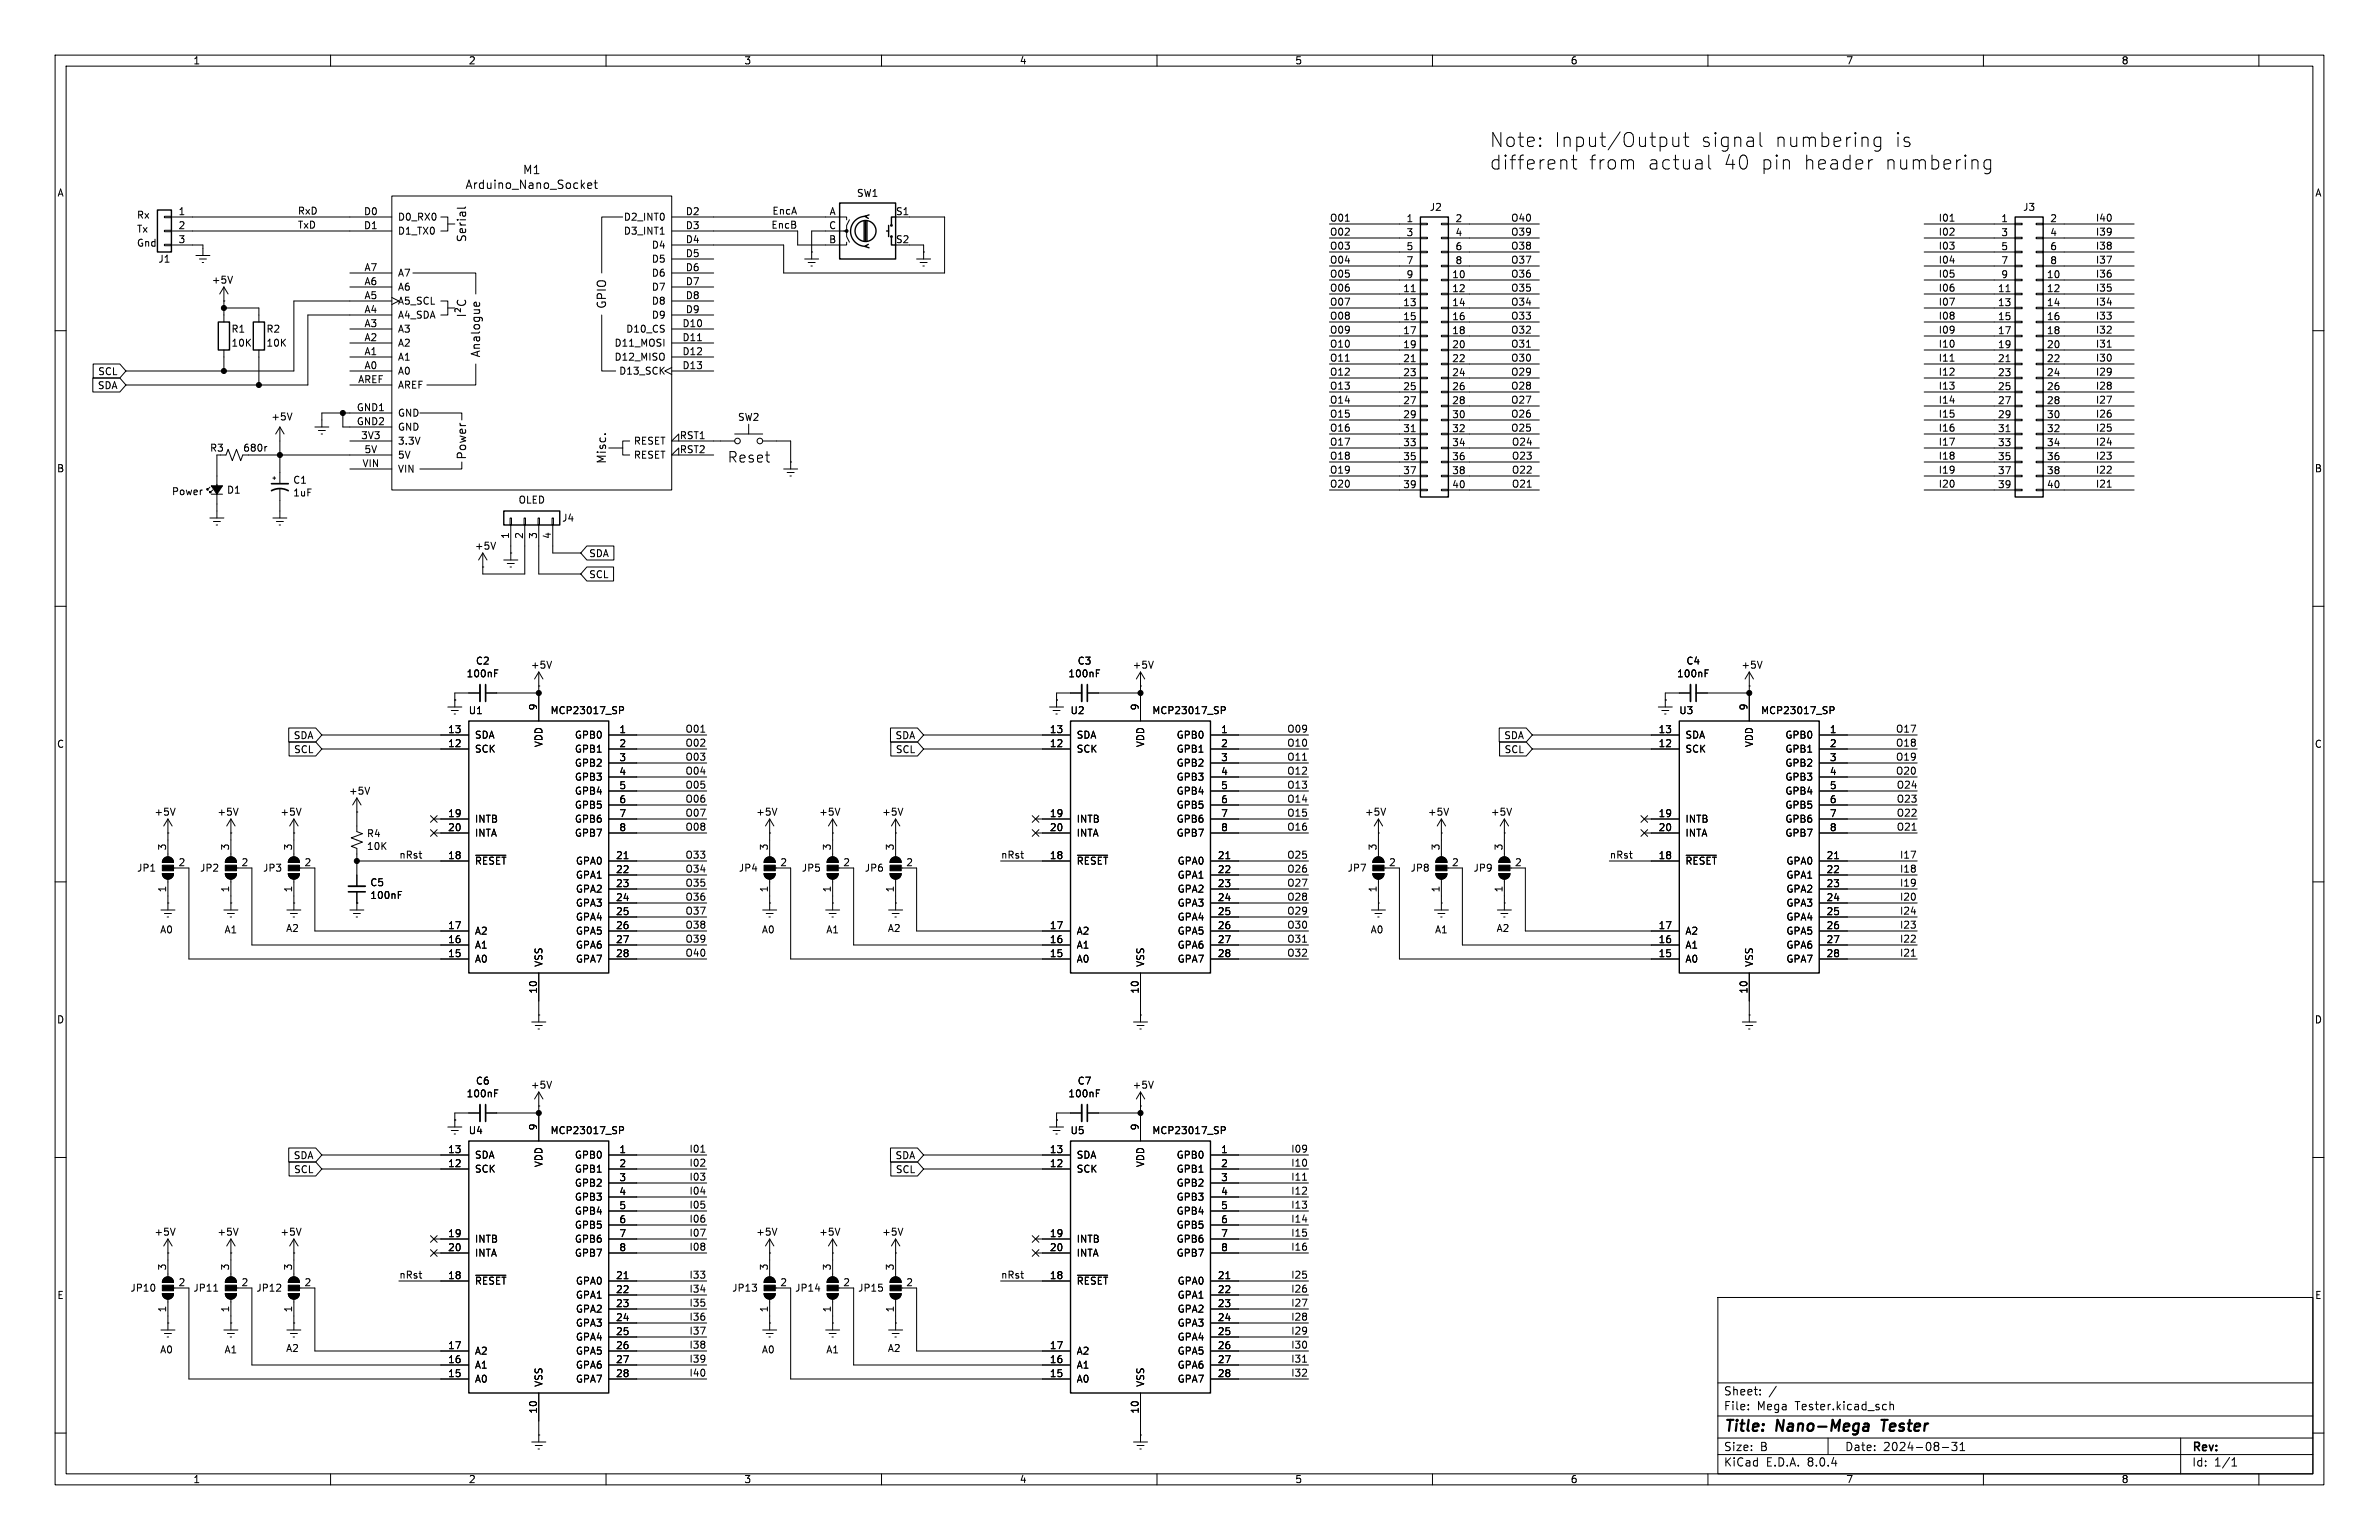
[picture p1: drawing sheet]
<svg xmlns="http://www.w3.org/2000/svg" width="432mm" height="279mm" viewBox="0 0 432 279" stroke-linecap="round" stroke-linejoin="round" font-family="sans-serif">
<defs><g id="words">
<g font-size="3.5">
<text x="270.3" y="26.9">Note:</text>
<text x="281.9" y="26.9">Input/Output</text>
<text x="308.5" y="26.9">signal</text>
<text x="321.9" y="26.9">numbering</text>
<text x="343.6" y="26.9">is</text>
<text x="270.3" y="31">different</text>
<text x="288.2" y="31">from</text>
<text x="298.8" y="31">actual</text>
<text x="312.6" y="31">40</text>
<text x="319.3" y="31">pin</text>
<text x="327" y="31">header</text>
<text x="341.7" y="31">numbering</text>
</g>
<g font-size="2.8">
<text x="312.8" y="260.3">Title:</text>
<text x="322.5" y="260.3">Nano-Mega</text>
<text x="342.4" y="260.3">Tester</text>
</g>
<text font-size="2.7" x="132.1" y="84.1">Reset</text>
<g font-size="2.1">
<text x="84.4" y="34.5">Arduino_Nano_Socket</text>
<text x="94.8" y="31.8">M1</text>
<text x="84.9" y="44.1" transform="rotate(-90 84.9 44.1)">Serial</text>
<text x="110.3" y="56.2" transform="rotate(-90 110.3 56.2)">GPIO</text>
<text x="87.4" y="65" transform="rotate(-90 87.4 65)">Analogue</text>
<text x="84.9" y="83.5" transform="rotate(-90 84.9 83.5)">Power</text>
<text x="110.3" y="84.3" transform="rotate(-90 110.3 84.3)">Misc.</text>
<text x="312.8" y="256.1">File:</text>
<text x="312.8" y="253.4">Sheet:</text>
<text x="318.9" y="256.1">Mega</text>
<text x="325.9" y="256.1">Tester.kicad_sch</text>
<text x="312.8" y="263.5">Size:</text>
<text x="319.5" y="263.5">B</text>
<text x="334.8" y="263.5">Date:</text>
<text x="341.8" y="263.5">2024-08-31</text>
<text x="397.8" y="263.7">Rev:</text>
<text x="312.8" y="266.3">KiCad</text>
<text x="320.5" y="266.3">E.D.A.</text>
<text x="328.1" y="266.3">8.0.4</text>
<text x="397.8" y="266.3">Id:</text>
<text x="401.9" y="266.3">1/1</text>
</g>
<g font-size="1.8">
<text x="35" y="11.9">1</text>
<text x="85" y="11.9">2</text>
<text x="135" y="11.9">3</text>
<text x="185" y="11.9">4</text>
<text x="235" y="11.9">5</text>
<text x="285" y="11.9">6</text>
<text x="335" y="11.9">7</text>
<text x="385" y="11.9">8</text>
<text x="10.3" y="35.9">A</text>
<text x="155.4" y="35.9">SW1</text>
<text x="420.1" y="35.9">A</text>
<text x="24.8" y="39.8">Rx</text>
<text x="32.3" y="39.1">1</text>
<text x="32.3" y="41.7">2</text>
<text x="54" y="39">RxD</text>
<text x="54" y="41.6">TxD</text>
<text x="66" y="39.1">D0</text>
<text x="66" y="41.7">D1</text>
<text x="72.1" y="40.2">D0_RX0</text>
<text x="113.1" y="40.2">D2_INT0</text>
<text x="124.4" y="39.1">D2</text>
<text x="124.4" y="41.7">D3</text>
<text x="139.9" y="41.6">EncB</text>
<text x="140.1" y="39">EncA</text>
<text x="150.4" y="41.7">C</text>
<text x="150.5" y="39.1">A</text>
<text x="162.5" y="39.1">S1</text>
<text x="241.3" y="40.3">O01</text>
<text x="255.2" y="40.4">1</text>
<text x="259.4" y="38.5">J2</text>
<text x="264.1" y="40.4">2</text>
<text x="274.2" y="40.3">O40</text>
<text x="351.8" y="40.3">I01</text>
<text x="363.1" y="40.4">1</text>
<text x="367.1" y="38.5">J3</text>
<text x="372" y="40.4">2</text>
<text x="380.3" y="40.3">I40</text>
<text x="24.8" y="44.8">Gnd</text>
<text x="24.8" y="42.3">Tx</text>
<text x="28.7" y="47.9">J1</text>
<text x="32.3" y="44.2">3</text>
<text x="72.1" y="42.8">D1_TX0</text>
<text x="113.1" y="42.8">D3_INT1</text>
<text x="118.2" y="45.3">D4</text>
<text x="118.2" y="47.9">D5</text>
<text x="124.4" y="44.2">D4</text>
<text x="124.4" y="46.7">D5</text>
<text x="150.4" y="44.2">B</text>
<text x="162.5" y="44.2">S2</text>
<text x="241.3" y="42.8">O02</text>
<text x="241.3" y="45.4">O03</text>
<text x="241.3" y="47.9">O04</text>
<text x="255.2" y="42.9">3</text>
<text x="255.2" y="45.5">5</text>
<text x="264.1" y="42.9">4</text>
<text x="264.1" y="45.5">6</text>
<text x="274.2" y="45.4">O38</text>
<text x="274.2" y="42.8">O39</text>
<text x="274.2" y="47.9">O37</text>
<text x="351.8" y="42.8">I02</text>
<text x="351.8" y="47.9">I04</text>
<text x="351.8" y="45.4">I03</text>
<text x="363.1" y="42.9">3</text>
<text x="363.1" y="45.5">5</text>
<text x="372" y="42.9">4</text>
<text x="372" y="45.5">6</text>
<text x="380.3" y="45.4">I38</text>
<text x="380.3" y="42.8">I39</text>
<text x="380.3" y="47.9">I37</text>
<text x="38.3" y="51.7">+5V</text>
<text x="66.1" y="51.8">A6</text>
<text x="66.1" y="49.3">A7</text>
<text x="72.1" y="52.9">A6</text>
<text x="72.1" y="50.4">A7</text>
<text x="118.2" y="50.4">D6</text>
<text x="118.2" y="52.9">D7</text>
<text x="124.4" y="49.3">D6</text>
<text x="124.4" y="51.8">D7</text>
<text x="241.3" y="50.5">O05</text>
<text x="241.3" y="53">O06</text>
<text x="254.6" y="53.1">11</text>
<text x="255.2" y="48">7</text>
<text x="255.2" y="50.5">9</text>
<text x="263.5" y="50.5">10</text>
<text x="263.5" y="53.1">12</text>
<text x="264.1" y="48">8</text>
<text x="274.2" y="53">O35</text>
<text x="274.2" y="50.5">O36</text>
<text x="351.8" y="53">I06</text>
<text x="351.8" y="50.5">I05</text>
<text x="362.5" y="53.1">11</text>
<text x="363.1" y="48">7</text>
<text x="363.1" y="50.5">9</text>
<text x="371.4" y="50.5">10</text>
<text x="371.4" y="53.1">12</text>
<text x="372" y="48">8</text>
<text x="380.3" y="53">I35</text>
<text x="380.3" y="50.5">I36</text>
<text x="66.1" y="59.4">A3</text>
<text x="66.1" y="56.9">A4</text>
<text x="66.1" y="54.4">A5</text>
<text x="72.1" y="58">A4_SDA</text>
<text x="72.1" y="55.5">A5_SCL</text>
<text x="118.2" y="55.5">D8</text>
<text x="118.2" y="58">D9</text>
<text x="123.8" y="59.4">D10</text>
<text x="124.4" y="54.4">D8</text>
<text x="124.4" y="56.9">D9</text>
<text x="241.3" y="58.1">O08</text>
<text x="241.3" y="55.5">O07</text>
<text x="254.6" y="55.6">13</text>
<text x="254.6" y="58.2">15</text>
<text x="263.5" y="55.6">14</text>
<text x="263.5" y="58.2">16</text>
<text x="274.2" y="58.1">O33</text>
<text x="274.2" y="55.5">O34</text>
<text x="351.8" y="55.5">I07</text>
<text x="351.8" y="58.1">I08</text>
<text x="362.5" y="55.6">13</text>
<text x="362.5" y="58.2">15</text>
<text x="371.4" y="55.6">14</text>
<text x="371.4" y="58.2">16</text>
<text x="380.3" y="55.5">I34</text>
<text x="380.3" y="58.1">I33</text>
<text x="41.9" y="60.6">R1</text>
<text x="41.9" y="63.1">10K</text>
<text x="48.3" y="60.6">R2</text>
<text x="48.3" y="63.1">10K</text>
<text x="66.1" y="64.5">A1</text>
<text x="66.1" y="62">A2</text>
<text x="72.1" y="65.6">A1</text>
<text x="72.1" y="63.1">A2</text>
<text x="72.1" y="60.6">A3</text>
<text x="111.4" y="63.1">D11_MOSI</text>
<text x="111.4" y="65.6">D12_MISO</text>
<text x="113.6" y="60.6">D10_CS</text>
<text x="123.8" y="62">D11</text>
<text x="123.8" y="64.5">D12</text>
<text x="241.3" y="65.7">O11</text>
<text x="241.3" y="60.6">O09</text>
<text x="241.3" y="63.2">O10</text>
<text x="254.6" y="60.7">17</text>
<text x="254.6" y="63.2">19</text>
<text x="254.6" y="65.8">21</text>
<text x="263.5" y="60.7">18</text>
<text x="263.5" y="63.2">20</text>
<text x="263.5" y="65.8">22</text>
<text x="274.2" y="63.2">O31</text>
<text x="274.2" y="60.6">O32</text>
<text x="274.2" y="65.7">O30</text>
<text x="351.8" y="60.6">I09</text>
<text x="351.8" y="63.2">I10</text>
<text x="351.8" y="65.7">I11</text>
<text x="362.5" y="60.7">17</text>
<text x="362.5" y="63.2">19</text>
<text x="362.5" y="65.8">21</text>
<text x="371.4" y="60.7">18</text>
<text x="371.4" y="63.2">20</text>
<text x="371.4" y="65.8">22</text>
<text x="380.3" y="60.6">I32</text>
<text x="380.3" y="63.2">I31</text>
<text x="380.3" y="65.7">I30</text>
<text x="17.7" y="70.8">SDA</text>
<text x="17.7" y="68.3">SCL</text>
<text x="64.9" y="69.6">AREF</text>
<text x="66.1" y="67.1">A0</text>
<text x="72.1" y="68.2">A0</text>
<text x="72.1" y="70.7">AREF</text>
<text x="112.3" y="68.2">D13_SCK</text>
<text x="123.8" y="67.1">D13</text>
<text x="241.3" y="70.8">O13</text>
<text x="241.3" y="68.2">O12</text>
<text x="254.6" y="68.3">23</text>
<text x="254.6" y="70.9">25</text>
<text x="263.5" y="68.3">24</text>
<text x="263.5" y="70.9">26</text>
<text x="274.2" y="68.2">O29</text>
<text x="274.2" y="70.8">O28</text>
<text x="351.8" y="70.8">I13</text>
<text x="351.8" y="68.2">I12</text>
<text x="362.5" y="68.3">23</text>
<text x="362.5" y="70.9">25</text>
<text x="371.4" y="68.3">24</text>
<text x="371.4" y="70.9">26</text>
<text x="380.3" y="70.8">I28</text>
<text x="380.3" y="68.2">I29</text>
<text x="49.1" y="76.5">+5V</text>
<text x="64.7" y="74.7">GND1</text>
<text x="64.7" y="77.2">GND2</text>
<text x="72.1" y="75.8">GND</text>
<text x="133.9" y="76.6">SW2</text>
<text x="241.3" y="73.3">O14</text>
<text x="241.3" y="75.9">O15</text>
<text x="254.6" y="73.4">27</text>
<text x="254.6" y="75.9">29</text>
<text x="263.5" y="73.4">28</text>
<text x="263.5" y="75.9">30</text>
<text x="274.2" y="73.3">O27</text>
<text x="274.2" y="75.9">O26</text>
<text x="351.8" y="75.9">I15</text>
<text x="351.8" y="73.3">I14</text>
<text x="362.5" y="73.4">27</text>
<text x="362.5" y="75.9">29</text>
<text x="371.4" y="73.4">28</text>
<text x="371.4" y="75.9">30</text>
<text x="380.3" y="73.3">I27</text>
<text x="380.3" y="75.9">I26</text>
<text x="38" y="82.1">R3</text>
<text x="44" y="82.1">680r</text>
<text x="65.5" y="79.8">3V3</text>
<text x="66.1" y="82.3">5V</text>
<text x="72.1" y="80.9">3.3V</text>
<text x="72.1" y="83.4">5V</text>
<text x="72.1" y="78.3">GND</text>
<text x="115" y="80.9">RESET</text>
<text x="115" y="83.4">RESET</text>
<text x="123.3" y="79.8">RST1</text>
<text x="123.3" y="82.3">RST2</text>
<text x="241.3" y="80.9">O17</text>
<text x="241.3" y="83.5">O18</text>
<text x="241.3" y="78.4">O16</text>
<text x="254.6" y="78.5">31</text>
<text x="254.6" y="81">33</text>
<text x="254.6" y="83.6">35</text>
<text x="263.5" y="78.5">32</text>
<text x="263.5" y="81">34</text>
<text x="263.5" y="83.6">36</text>
<text x="274.2" y="78.4">O25</text>
<text x="274.3" y="80.9">O24</text>
<text x="274.3" y="83.5">O23</text>
<text x="351.8" y="83.5">I18</text>
<text x="351.8" y="78.4">I16</text>
<text x="351.8" y="80.9">I17</text>
<text x="362.5" y="78.5">31</text>
<text x="362.5" y="81">33</text>
<text x="362.5" y="83.6">35</text>
<text x="371.4" y="78.5">32</text>
<text x="371.4" y="81">34</text>
<text x="371.4" y="83.6">36</text>
<text x="380.3" y="78.4">I25</text>
<text x="380.3" y="83.5">I23</text>
<text x="380.3" y="80.9">I24</text>
<text x="10.3" y="85.9">B</text>
<text x="31.1" y="89.9">Power</text>
<text x="41.1" y="89.8">D1</text>
<text x="53.1" y="88">C1</text>
<text x="65.7" y="84.8">VIN</text>
<text x="72.1" y="86">VIN</text>
<text x="241.3" y="88.6">O20</text>
<text x="241.3" y="86">O19</text>
<text x="254.6" y="86.1">37</text>
<text x="254.6" y="88.6">39</text>
<text x="263.5" y="86.1">38</text>
<text x="263.5" y="88.6">40</text>
<text x="274.3" y="88.6">O21</text>
<text x="274.3" y="86">O22</text>
<text x="351.8" y="88.6">I20</text>
<text x="351.8" y="86">I19</text>
<text x="362.5" y="86.1">37</text>
<text x="362.5" y="88.6">39</text>
<text x="371.4" y="86.1">38</text>
<text x="371.4" y="88.6">40</text>
<text x="380.3" y="86">I22</text>
<text x="380.3" y="88.6">I21</text>
<text x="420.1" y="85.9">B</text>
<text x="53.1" y="90.3">1uF</text>
<text x="94" y="91.4">OLED</text>
<text x="101.9" y="94.8">J4</text>
<text x="86.1" y="99.9">+5V</text>
<text x="92.5" y="97.9" transform="rotate(-90 92.5 97.9)">1</text>
<text x="95" y="97.9" transform="rotate(-90 95 97.9)">2</text>
<text x="97.5" y="97.9" transform="rotate(-90 97.5 97.9)">3</text>
<text x="100.1" y="97.9" transform="rotate(-90 100.1 97.9)">4</text>
<text x="106.8" y="101.3">SDA</text>
<text x="106.8" y="105.1">SCL</text>
<text x="84.6" y="123.1">100nF</text>
<text x="86.3" y="120.8">C2</text>
<text x="96.3" y="121.5">+5V</text>
<text x="193.8" y="123.1">100nF</text>
<text x="195.5" y="120.8">C3</text>
<text x="205.5" y="121.5">+5V</text>
<text x="304.3" y="123.1">100nF</text>
<text x="306" y="120.8">C4</text>
<text x="316" y="121.5">+5V</text>
<text x="85" y="129.8">U1</text>
<text x="97.5" y="129" transform="rotate(-90 97.5 129)">9</text>
<text x="99.8" y="129.8">MCP23017_SP</text>
<text x="194.2" y="129.8">U2</text>
<text x="206.8" y="129" transform="rotate(-90 206.8 129)">9</text>
<text x="209.1" y="129.8">MCP23017_SP</text>
<text x="304.7" y="129.8">U3</text>
<text x="317.2" y="129" transform="rotate(-90 317.2 129)">9</text>
<text x="319.5" y="129.8">MCP23017_SP</text>
<text x="10.3" y="135.9">C</text>
<text x="53.2" y="134.3">SDA</text>
<text x="53.3" y="136.8">SCL</text>
<text x="81.2" y="135.6">12</text>
<text x="81.2" y="133.1">13</text>
<text x="86.1" y="136.8">SCK</text>
<text x="86.1" y="134.2">SDA</text>
<text x="98.7" y="135.7" transform="rotate(-90 98.7 135.7)">VDD</text>
<text x="104.3" y="134.2">GPB0</text>
<text x="104.3" y="136.8">GPB1</text>
<text x="112.3" y="133.1">1</text>
<text x="112.3" y="135.6">2</text>
<text x="124.3" y="133">O01</text>
<text x="124.3" y="135.5">O02</text>
<text x="162.4" y="134.3">SDA</text>
<text x="162.5" y="136.8">SCL</text>
<text x="190.5" y="135.6">12</text>
<text x="190.5" y="133.1">13</text>
<text x="195.3" y="136.8">SCK</text>
<text x="195.3" y="134.2">SDA</text>
<text x="207.9" y="135.7" transform="rotate(-90 207.9 135.7)">VDD</text>
<text x="213.5" y="134.2">GPB0</text>
<text x="213.5" y="136.8">GPB1</text>
<text x="221.5" y="133.1">1</text>
<text x="221.5" y="135.6">2</text>
<text x="233.5" y="133">O09</text>
<text x="233.5" y="135.5">O10</text>
<text x="272.9" y="134.3">SDA</text>
<text x="273" y="136.8">SCL</text>
<text x="300.9" y="135.6">12</text>
<text x="300.9" y="133.1">13</text>
<text x="305.8" y="136.8">SCK</text>
<text x="305.8" y="134.2">SDA</text>
<text x="318.4" y="135.7" transform="rotate(-90 318.4 135.7)">VDD</text>
<text x="324" y="134.2">GPB0</text>
<text x="324" y="136.8">GPB1</text>
<text x="332" y="133.1">1</text>
<text x="332" y="135.6">2</text>
<text x="344" y="135.5">O18</text>
<text x="344" y="133">O17</text>
<text x="420.1" y="135.9">C</text>
<text x="104.3" y="139.3">GPB2</text>
<text x="104.3" y="141.8">GPB3</text>
<text x="112.3" y="138.2">3</text>
<text x="112.3" y="140.7">4</text>
<text x="112.3" y="143.3">5</text>
<text x="124.3" y="140.6">O04</text>
<text x="124.3" y="143.2">O05</text>
<text x="124.3" y="138.1">O03</text>
<text x="213.5" y="139.3">GPB2</text>
<text x="213.5" y="141.8">GPB3</text>
<text x="221.5" y="138.2">3</text>
<text x="221.5" y="140.7">4</text>
<text x="221.5" y="143.3">5</text>
<text x="233.5" y="143.2">O13</text>
<text x="233.5" y="140.6">O12</text>
<text x="233.5" y="138.1">O11</text>
<text x="324" y="139.3">GPB2</text>
<text x="324" y="141.8">GPB3</text>
<text x="332" y="138.2">3</text>
<text x="332" y="140.7">4</text>
<text x="332" y="143.3">5</text>
<text x="344" y="140.6">O20</text>
<text x="344" y="138.1">O19</text>
<text x="344.2" y="143.2">O24</text>
<text x="27.9" y="148.2">+5V</text>
<text x="39.4" y="148.2">+5V</text>
<text x="50.8" y="148.2">+5V</text>
<text x="63.2" y="144.4">+5V</text>
<text x="81.2" y="148.3">19</text>
<text x="86.1" y="149.5">INTB</text>
<text x="104.3" y="144.4">GPB4</text>
<text x="104.3" y="146.9">GPB5</text>
<text x="104.3" y="149.5">GPB6</text>
<text x="112.3" y="145.8">6</text>
<text x="112.3" y="148.3">7</text>
<text x="124.3" y="148.2">O07</text>
<text x="124.3" y="145.7">O06</text>
<text x="137.2" y="148.2">+5V</text>
<text x="148.6" y="148.2">+5V</text>
<text x="160" y="148.2">+5V</text>
<text x="190.5" y="148.3">19</text>
<text x="195.3" y="149.5">INTB</text>
<text x="213.5" y="144.4">GPB4</text>
<text x="213.5" y="146.9">GPB5</text>
<text x="213.5" y="149.5">GPB6</text>
<text x="221.5" y="145.8">6</text>
<text x="221.5" y="148.3">7</text>
<text x="233.5" y="148.2">O15</text>
<text x="233.5" y="145.7">O14</text>
<text x="247.6" y="148.2">+5V</text>
<text x="259.1" y="148.2">+5V</text>
<text x="270.5" y="148.2">+5V</text>
<text x="300.9" y="148.3">19</text>
<text x="305.8" y="149.5">INTB</text>
<text x="324" y="144.4">GPB4</text>
<text x="324" y="146.9">GPB5</text>
<text x="324" y="149.5">GPB6</text>
<text x="332" y="145.8">6</text>
<text x="332" y="148.3">7</text>
<text x="344.2" y="145.7">O23</text>
<text x="344.2" y="148.2">O22</text>
<text x="30.2" y="154.4" transform="rotate(-90 30.2 154.4)">3</text>
<text x="41.7" y="154.4" transform="rotate(-90 41.7 154.4)">3</text>
<text x="53.1" y="154.4" transform="rotate(-90 53.1 154.4)">3</text>
<text x="66.5" y="152.1">R4</text>
<text x="66.5" y="154.4">10K</text>
<text x="72.4" y="155.9">nRst</text>
<text x="81.2" y="156">18</text>
<text x="81.2" y="150.9">20</text>
<text x="86.1" y="152">INTA</text>
<text x="104.3" y="152">GPB7</text>
<text x="111.7" y="156">21</text>
<text x="112.3" y="150.9">8</text>
<text x="124.3" y="155.9">O33</text>
<text x="124.3" y="150.8">O08</text>
<text x="139.4" y="154.4" transform="rotate(-90 139.4 154.4)">3</text>
<text x="150.9" y="154.4" transform="rotate(-90 150.9 154.4)">3</text>
<text x="162.3" y="154.4" transform="rotate(-90 162.3 154.4)">3</text>
<text x="181.6" y="155.9">nRst</text>
<text x="190.5" y="156">18</text>
<text x="190.5" y="150.9">20</text>
<text x="195.3" y="152">INTA</text>
<text x="213.5" y="152">GPB7</text>
<text x="220.9" y="156">21</text>
<text x="221.5" y="150.9">8</text>
<text x="233.5" y="150.8">O16</text>
<text x="233.5" y="155.9">O25</text>
<text x="249.9" y="154.4" transform="rotate(-90 249.9 154.4)">3</text>
<text x="261.4" y="154.4" transform="rotate(-90 261.4 154.4)">3</text>
<text x="272.8" y="154.4" transform="rotate(-90 272.8 154.4)">3</text>
<text x="292.1" y="155.9">nRst</text>
<text x="300.9" y="156">18</text>
<text x="300.9" y="150.9">20</text>
<text x="305.8" y="152">INTA</text>
<text x="324" y="152">GPB7</text>
<text x="331.4" y="156">21</text>
<text x="332" y="150.9">8</text>
<text x="344.2" y="150.8">O21</text>
<text x="344.8" y="155.9">I17</text>
<text x="24.8" y="158.3">JP1</text>
<text x="30.2" y="162" transform="rotate(-90 30.2 162)">1</text>
<text x="32.3" y="157.2">2</text>
<text x="36.2" y="158.3">JP2</text>
<text x="41.7" y="162" transform="rotate(-90 41.7 162)">1</text>
<text x="43.7" y="157.2">2</text>
<text x="47.6" y="158.3">JP3</text>
<text x="53.1" y="162" transform="rotate(-90 53.1 162)">1</text>
<text x="55.2" y="157.2">2</text>
<text x="67.1" y="161">C5</text>
<text x="86.1" y="157.1">~{RESET}</text>
<text x="104.4" y="157.1">GPA0</text>
<text x="104.4" y="159.6">GPA1</text>
<text x="111.7" y="158.5">22</text>
<text x="111.7" y="161">23</text>
<text x="124.3" y="158.4">O34</text>
<text x="124.3" y="160.9">O35</text>
<text x="134" y="158.3">JP4</text>
<text x="139.4" y="162" transform="rotate(-90 139.4 162)">1</text>
<text x="141.5" y="157.2">2</text>
<text x="145.4" y="158.3">JP5</text>
<text x="150.9" y="162" transform="rotate(-90 150.9 162)">1</text>
<text x="153" y="157.2">2</text>
<text x="156.9" y="158.3">JP6</text>
<text x="162.3" y="162" transform="rotate(-90 162.3 162)">1</text>
<text x="164.4" y="157.2">2</text>
<text x="195.3" y="157.1">~{RESET}</text>
<text x="213.7" y="157.1">GPA0</text>
<text x="213.7" y="159.6">GPA1</text>
<text x="220.9" y="158.5">22</text>
<text x="220.9" y="161">23</text>
<text x="233.5" y="160.9">O27</text>
<text x="233.5" y="158.4">O26</text>
<text x="244.5" y="158.3">JP7</text>
<text x="249.9" y="162" transform="rotate(-90 249.9 162)">1</text>
<text x="252" y="157.2">2</text>
<text x="255.9" y="158.3">JP8</text>
<text x="261.4" y="162" transform="rotate(-90 261.4 162)">1</text>
<text x="263.5" y="157.2">2</text>
<text x="267.4" y="158.3">JP9</text>
<text x="272.8" y="162" transform="rotate(-90 272.8 162)">1</text>
<text x="274.9" y="157.2">2</text>
<text x="305.8" y="157.1">~{RESET}</text>
<text x="324.1" y="157.1">GPA0</text>
<text x="324.1" y="159.6">GPA1</text>
<text x="331.4" y="158.5">22</text>
<text x="331.4" y="161">23</text>
<text x="344.8" y="158.4">I18</text>
<text x="344.8" y="160.9">I19</text>
<text x="67.1" y="163.3">100nF</text>
<text x="104.4" y="162.2">GPA2</text>
<text x="104.4" y="164.7">GPA3</text>
<text x="104.4" y="167.2">GPA4</text>
<text x="111.7" y="163.6">24</text>
<text x="111.7" y="166.1">25</text>
<text x="124.3" y="166">O37</text>
<text x="124.3" y="163.5">O36</text>
<text x="213.7" y="162.2">GPA2</text>
<text x="213.7" y="164.7">GPA3</text>
<text x="213.7" y="167.2">GPA4</text>
<text x="220.9" y="163.6">24</text>
<text x="220.9" y="166.1">25</text>
<text x="233.5" y="166">O29</text>
<text x="233.5" y="163.5">O28</text>
<text x="324.1" y="162.2">GPA2</text>
<text x="324.1" y="164.7">GPA3</text>
<text x="324.1" y="167.2">GPA4</text>
<text x="331.4" y="163.6">24</text>
<text x="331.4" y="166.1">25</text>
<text x="344.8" y="163.5">I20</text>
<text x="344.8" y="166">I24</text>
<text x="29" y="169.4">A0</text>
<text x="40.7" y="169.4">A1</text>
<text x="51.8" y="169.2">A2</text>
<text x="81.2" y="173.7">15</text>
<text x="81.2" y="171.2">16</text>
<text x="81.2" y="168.7">17</text>
<text x="86.1" y="172.3">A1</text>
<text x="86.1" y="169.8">A2</text>
<text x="104.4" y="169.8">GPA5</text>
<text x="104.4" y="172.3">GPA6</text>
<text x="111.7" y="168.7">26</text>
<text x="111.7" y="171.2">27</text>
<text x="111.7" y="173.7">28</text>
<text x="124.3" y="168.6">O38</text>
<text x="124.3" y="171.1">O39</text>
<text x="124.3" y="173.6">O40</text>
<text x="138.2" y="169.4">A0</text>
<text x="149.9" y="169.4">A1</text>
<text x="161.1" y="169.2">A2</text>
<text x="190.5" y="173.7">15</text>
<text x="190.5" y="171.2">16</text>
<text x="190.5" y="168.7">17</text>
<text x="195.3" y="172.3">A1</text>
<text x="195.3" y="169.8">A2</text>
<text x="213.7" y="169.8">GPA5</text>
<text x="213.7" y="172.3">GPA6</text>
<text x="220.9" y="168.7">26</text>
<text x="220.9" y="171.2">27</text>
<text x="220.9" y="173.7">28</text>
<text x="233.5" y="168.6">O30</text>
<text x="233.5" y="171.1">O31</text>
<text x="233.5" y="173.6">O32</text>
<text x="248.7" y="169.4">A0</text>
<text x="260.4" y="169.4">A1</text>
<text x="271.5" y="169.2">A2</text>
<text x="300.9" y="173.7">15</text>
<text x="300.9" y="171.2">16</text>
<text x="300.9" y="168.7">17</text>
<text x="305.8" y="172.3">A1</text>
<text x="305.8" y="169.8">A2</text>
<text x="324.1" y="169.8">GPA5</text>
<text x="324.1" y="172.3">GPA6</text>
<text x="331.4" y="168.7">26</text>
<text x="331.4" y="171.2">27</text>
<text x="331.4" y="173.7">28</text>
<text x="344.8" y="173.6">I21</text>
<text x="344.8" y="168.6">I23</text>
<text x="344.8" y="171.1">I22</text>
<text x="86.1" y="174.9">A0</text>
<text x="98.7" y="175.5" transform="rotate(-90 98.7 175.5)">VSS</text>
<text x="104.4" y="174.9">GPA7</text>
<text x="195.3" y="174.9">A0</text>
<text x="207.9" y="175.5" transform="rotate(-90 207.9 175.5)">VSS</text>
<text x="213.7" y="174.9">GPA7</text>
<text x="305.8" y="174.9">A0</text>
<text x="318.4" y="175.5" transform="rotate(-90 318.4 175.5)">VSS</text>
<text x="324.1" y="174.9">GPA7</text>
<text x="10.3" y="185.9">D</text>
<text x="97.5" y="180.4" transform="rotate(-90 97.5 180.4)">10</text>
<text x="206.8" y="180.4" transform="rotate(-90 206.8 180.4)">10</text>
<text x="317.2" y="180.4" transform="rotate(-90 317.2 180.4)">10</text>
<text x="420.1" y="185.9">D</text>
<text x="86.3" y="197">C6</text>
<text x="96.3" y="197.7">+5V</text>
<text x="195.5" y="197">C7</text>
<text x="205.5" y="197.7">+5V</text>
<text x="84.6" y="199.3">100nF</text>
<text x="193.8" y="199.3">100nF</text>
<text x="81.2" y="209.3">13</text>
<text x="85" y="206">U4</text>
<text x="97.5" y="205.2" transform="rotate(-90 97.5 205.2)">9</text>
<text x="99.8" y="206">MCP23017_SP</text>
<text x="112.3" y="209.3">1</text>
<text x="125" y="209.2">I01</text>
<text x="190.5" y="209.3">13</text>
<text x="194.2" y="206">U5</text>
<text x="206.8" y="205.2" transform="rotate(-90 206.8 205.2)">9</text>
<text x="209.1" y="206">MCP23017_SP</text>
<text x="221.5" y="209.3">1</text>
<text x="234.3" y="209.2">I09</text>
<text x="53.2" y="210.5">SDA</text>
<text x="53.3" y="213">SCL</text>
<text x="81.2" y="211.8">12</text>
<text x="86.1" y="213">SCK</text>
<text x="86.1" y="210.4">SDA</text>
<text x="98.7" y="211.9" transform="rotate(-90 98.7 211.9)">VDD</text>
<text x="104.3" y="210.4">GPB0</text>
<text x="104.3" y="213">GPB1</text>
<text x="104.3" y="215.5">GPB2</text>
<text x="112.3" y="211.8">2</text>
<text x="112.3" y="214.4">3</text>
<text x="125" y="211.7">I02</text>
<text x="125" y="214.3">I03</text>
<text x="162.4" y="210.5">SDA</text>
<text x="162.5" y="213">SCL</text>
<text x="190.5" y="211.8">12</text>
<text x="195.3" y="213">SCK</text>
<text x="195.3" y="210.4">SDA</text>
<text x="207.9" y="211.9" transform="rotate(-90 207.9 211.9)">VDD</text>
<text x="213.5" y="210.4">GPB0</text>
<text x="213.5" y="213">GPB1</text>
<text x="213.5" y="215.5">GPB2</text>
<text x="221.5" y="211.8">2</text>
<text x="221.5" y="214.4">3</text>
<text x="234.3" y="214.3">I11</text>
<text x="234.3" y="211.7">I10</text>
<text x="104.3" y="218">GPB3</text>
<text x="104.3" y="220.6">GPB4</text>
<text x="112.3" y="216.9">4</text>
<text x="112.3" y="219.5">5</text>
<text x="112.3" y="222">6</text>
<text x="125" y="221.9">I06</text>
<text x="125" y="219.4">I05</text>
<text x="125" y="216.8">I04</text>
<text x="213.5" y="218">GPB3</text>
<text x="213.5" y="220.6">GPB4</text>
<text x="221.5" y="216.9">4</text>
<text x="221.5" y="219.5">5</text>
<text x="221.5" y="222">6</text>
<text x="234.3" y="221.9">I14</text>
<text x="234.3" y="219.4">I13</text>
<text x="234.3" y="216.8">I12</text>
<text x="27.9" y="224.4">+5V</text>
<text x="39.4" y="224.4">+5V</text>
<text x="50.8" y="224.4">+5V</text>
<text x="81.2" y="224.5">19</text>
<text x="81.2" y="227.1">20</text>
<text x="86.1" y="225.7">INTB</text>
<text x="104.3" y="223.1">GPB5</text>
<text x="104.3" y="225.7">GPB6</text>
<text x="112.3" y="224.5">7</text>
<text x="112.3" y="227.1">8</text>
<text x="125" y="224.4">I07</text>
<text x="125" y="227">I08</text>
<text x="137.2" y="224.4">+5V</text>
<text x="148.6" y="224.4">+5V</text>
<text x="160" y="224.4">+5V</text>
<text x="190.5" y="224.5">19</text>
<text x="190.5" y="227.1">20</text>
<text x="195.3" y="225.7">INTB</text>
<text x="213.5" y="223.1">GPB5</text>
<text x="213.5" y="225.7">GPB6</text>
<text x="221.5" y="224.5">7</text>
<text x="221.5" y="227.1">8</text>
<text x="234.3" y="227">I16</text>
<text x="234.3" y="224.4">I15</text>
<text x="30.2" y="230.6" transform="rotate(-90 30.2 230.6)">3</text>
<text x="32.3" y="233.4">2</text>
<text x="41.7" y="230.6" transform="rotate(-90 41.7 230.6)">3</text>
<text x="43.7" y="233.4">2</text>
<text x="53.1" y="230.6" transform="rotate(-90 53.1 230.6)">3</text>
<text x="55.2" y="233.4">2</text>
<text x="72.4" y="232.1">nRst</text>
<text x="81.2" y="232.2">18</text>
<text x="86.1" y="233.3">~{RESET}</text>
<text x="86.1" y="228.2">INTA</text>
<text x="104.3" y="228.2">GPB7</text>
<text x="104.4" y="233.3">GPA0</text>
<text x="111.7" y="232.2">21</text>
<text x="125" y="232.1">I33</text>
<text x="139.4" y="230.6" transform="rotate(-90 139.4 230.6)">3</text>
<text x="141.5" y="233.4">2</text>
<text x="150.9" y="230.6" transform="rotate(-90 150.9 230.6)">3</text>
<text x="153" y="233.4">2</text>
<text x="162.3" y="230.6" transform="rotate(-90 162.3 230.6)">3</text>
<text x="164.4" y="233.4">2</text>
<text x="181.6" y="232.1">nRst</text>
<text x="190.5" y="232.2">18</text>
<text x="195.3" y="233.3">~{RESET}</text>
<text x="195.3" y="228.2">INTA</text>
<text x="213.5" y="228.2">GPB7</text>
<text x="213.7" y="233.3">GPA0</text>
<text x="220.9" y="232.2">21</text>
<text x="234.3" y="232.1">I25</text>
<text x="10.3" y="235.9">E</text>
<text x="23.6" y="234.5">JP10</text>
<text x="30.2" y="238.2" transform="rotate(-90 30.2 238.2)">1</text>
<text x="35" y="234.5">JP11</text>
<text x="41.7" y="238.2" transform="rotate(-90 41.7 238.2)">1</text>
<text x="46.4" y="234.5">JP12</text>
<text x="53.1" y="238.2" transform="rotate(-90 53.1 238.2)">1</text>
<text x="104.4" y="235.8">GPA1</text>
<text x="104.4" y="238.4">GPA2</text>
<text x="111.7" y="234.7">22</text>
<text x="111.7" y="237.2">23</text>
<text x="111.7" y="239.8">24</text>
<text x="125" y="237.1">I35</text>
<text x="125" y="234.6">I34</text>
<text x="125" y="239.7">I36</text>
<text x="132.8" y="234.5">JP13</text>
<text x="139.4" y="238.2" transform="rotate(-90 139.4 238.2)">1</text>
<text x="144.2" y="234.5">JP14</text>
<text x="150.9" y="238.2" transform="rotate(-90 150.9 238.2)">1</text>
<text x="155.7" y="234.5">JP15</text>
<text x="162.3" y="238.2" transform="rotate(-90 162.3 238.2)">1</text>
<text x="213.7" y="235.8">GPA1</text>
<text x="213.7" y="238.4">GPA2</text>
<text x="220.9" y="234.7">22</text>
<text x="220.9" y="237.2">23</text>
<text x="220.9" y="239.8">24</text>
<text x="234.3" y="239.7">I28</text>
<text x="234.3" y="237.1">I27</text>
<text x="234.3" y="234.6">I26</text>
<text x="420.1" y="235.9">E</text>
<text x="29" y="245.6">A0</text>
<text x="40.7" y="245.6">A1</text>
<text x="51.8" y="245.4">A2</text>
<text x="81.2" y="244.9">17</text>
<text x="86.1" y="246">A2</text>
<text x="104.4" y="240.9">GPA3</text>
<text x="104.4" y="243.4">GPA4</text>
<text x="104.4" y="246">GPA5</text>
<text x="111.7" y="242.3">25</text>
<text x="111.7" y="244.9">26</text>
<text x="125" y="244.8">I38</text>
<text x="125" y="242.2">I37</text>
<text x="138.2" y="245.6">A0</text>
<text x="149.9" y="245.6">A1</text>
<text x="161.1" y="245.4">A2</text>
<text x="190.5" y="244.9">17</text>
<text x="195.3" y="246">A2</text>
<text x="213.7" y="240.9">GPA3</text>
<text x="213.7" y="243.4">GPA4</text>
<text x="213.7" y="246">GPA5</text>
<text x="220.9" y="242.3">25</text>
<text x="220.9" y="244.9">26</text>
<text x="234.3" y="242.2">I29</text>
<text x="234.3" y="244.8">I30</text>
<text x="81.2" y="249.9">15</text>
<text x="81.2" y="247.4">16</text>
<text x="86.1" y="251.1">A0</text>
<text x="86.1" y="248.5">A1</text>
<text x="98.7" y="251.7" transform="rotate(-90 98.7 251.7)">VSS</text>
<text x="104.4" y="248.5">GPA6</text>
<text x="104.4" y="251.1">GPA7</text>
<text x="111.7" y="247.4">27</text>
<text x="111.7" y="249.9">28</text>
<text x="125" y="247.3">I39</text>
<text x="125" y="249.8">I40</text>
<text x="190.5" y="249.9">15</text>
<text x="190.5" y="247.4">16</text>
<text x="195.3" y="251.1">A0</text>
<text x="195.3" y="248.5">A1</text>
<text x="207.9" y="251.7" transform="rotate(-90 207.9 251.7)">VSS</text>
<text x="213.7" y="248.5">GPA6</text>
<text x="213.7" y="251.1">GPA7</text>
<text x="220.9" y="247.4">27</text>
<text x="220.9" y="249.9">28</text>
<text x="234.3" y="249.8">I32</text>
<text x="234.3" y="247.3">I31</text>
<text x="97.5" y="256.6" transform="rotate(-90 97.5 256.6)">10</text>
<text x="206.8" y="256.6" transform="rotate(-90 206.8 256.6)">10</text>
<text x="35" y="269.3">1</text>
<text x="85" y="269.3">2</text>
<text x="135" y="269.3">3</text>
<text x="185" y="269.3">4</text>
<text x="235" y="269.3">5</text>
<text x="285" y="269.3">6</text>
<text x="335" y="269.3">7</text>
<text x="385" y="269.3">8</text>
</g>
</g></defs>
<g fill="none" stroke="#000" stroke-width=".18">
<path d="M10 10h411.8v259.4h-411.8zM12 12h407.8v255.4h-407.8zM60 10v2M110 10v2M160 10v2M210 10v2M260 10v2M310 10v2M360 10v2M410 10v2M29.8 39.2h1.3v.3h-1.3zM31.1 39.4h40"/>
<path d="M71.1 35.6h50.8v53.3h-50.8zM80 39.4h1.3v2.5h-1.3M106.7 33.7l.7-.2-.1-.2-.4-.1-.2 .2 .1 .7h.5M107.8 33.2h.6M108.1 32.7v1.3l.3 .2M113 39.4h-3.8v10.1M121.9 39.4h31.8v.5M154.2 39.9l-.5 1v1h-.5M162.6 39.4h8.8v10.1h-29.2v-5h-20.3M279.5 26.3l.2 .2-.2 .1M279.5 25l.2 .1-.2 .2M284 29l.4 .3v1.4"/>
<path d="M285.2 29h1M285.6 28.1v2.2l.1 .3 .5 .1M296.1 29l.4 .3v1.4M303.6 24.9v1.3l.1 .3a.69 .69 0 0 0 1-.2M304.7 24.9v1.7M305.6 24.9h.9M305.9 24v2.2l.1 .3 .5 .1M310.1 28.1v2.2l.4 .4M319.5 24v2.2l.3 .4M339.9 29a.65 .65 0 0 0-.7 .5M340.3 27.3l.6 .1M341.4 25l-.8-.1-.5 .5v.7l.3 .4 .2 .1 .8-.1"/>
<path d="M341.4 24.9v2l-.3 .4M361.3 29.1l-.7-.1-.5 .5v.7l.2 .4 .3 .1 .7-.1M361.3 29v2a.69 .69 0 0 1-1.1 .4M10 60h2M29.8 44.3h1.3v.3h-1.3zM29.8 41.8h1.3v.2h-1.3zM31.1 41.9h40M31.1 44.5h5.7v1.9M35.6 46.4h2.5M36.2 47h1.3M36.7 47.6h.3M40.6 54.6h.1"/>
<path d="M40.6 55.9h6.4v2.5M40.6 52.1v6.3M40.6 52.1l-.7 1.2M40.6 52.1l.8 1.2M42.2 50.1l-.4 1.3M63.5 59.7h7.6M63.5 52.1h7.6M63.5 49.5h7.6M71.1 54l1.3 .6-1.3 .6M71.1 54.6h-17.8v12.7h-30.4M71.1 57.2h-15.2v12.7h-33M74.9 49.5h11.5v3.8"/>
<path d="M80 54.6h1.3v2.6h-1.3M81.3 55.9h1.2M81.3 40.6h1.2M109.2 57.2v10.1h2.6M119.8 42.5h.8M121.9 41.9h22.9v2.6h8.9v-.6M121.9 59.7h7.6M121.9 57.2h7.6M121.9 54.6h7.6M121.9 52.1h7.6M121.9 49.5h7.6M121.9 47h7.6"/>
<path d="M146 47h2.6M146.7 47.6h1.3M147.2 48.3h.2M147.3 45.7h.1M154.2 43.9l-.5-1v-1h-6.4v5.1M165.1 44.5h2.5v2.5M166.4 47h2.5M167 47.6h1.3M167.5 48.3h.3M167.6 45.7h.1M241.3 55.9h16.5M241.3 40.6h16.5"/>
<path d="M241.3 48.3h16.5M241.3 50.8h16.5M241.3 53.3h16.5M241.3 58.4h16.5M241.3 43.2h16.5M241.3 45.7h16.5M256.1 52.9h.8M257.8 58.3h1.3v.2h-1.3zM257.8 55.8h1.3v.2h-1.3zM257.8 53.2h1.3v.3h-1.3zM257.8 50.7h1.3v.2h-1.3zM257.8 48.1h1.3v.3h-1.3z"/>
<path d="M257.8 45.6h1.3v.2h-1.3zM257.8 43.1h1.3v.2h-1.3zM257.8 40.5h1.3v.3h-1.3zM261.6 58.3h1.3v.2h-1.3zM261.6 55.8h1.3v.2h-1.3zM261.6 53.2h1.3v.3h-1.3zM261.6 50.7h1.3v.2h-1.3zM261.6 48.1h1.3v.3h-1.3zM261.6 45.6h1.3v.2h-1.3zM261.6 43.1h1.3v.2h-1.3zM261.6 40.5h1.3v.3h-1.3zM262.9 55.9h16.5"/>
<path d="M262.9 40.6h16.5M262.9 48.3h16.5M262.9 50.8h16.5M262.9 53.3h16.5M262.9 58.4h16.5M262.9 43.2h16.5M262.9 45.7h16.5M349.2 55.9h16.6M349.2 40.6h16.6M349.2 48.3h16.6M349.2 50.8h16.6M349.2 53.3h16.6"/>
<path d="M349.2 58.4h16.6M349.2 43.2h16.6M349.2 45.7h16.6M353.9 40.1h.8M364.1 52.9h.7M365.8 58.3h1.2v.2h-1.2zM365.8 55.8h1.2v.2h-1.2zM365.8 53.2h1.2v.3h-1.2zM365.8 50.7h1.2v.2h-1.2zM365.8 48.1h1.2v.3h-1.2zM365.8 45.6h1.2v.2h-1.2zM365.8 43.1h1.2v.2h-1.2z"/>
<path d="M365.8 40.5h1.2v.3h-1.2zM369.6 58.3h1.2v.2h-1.2zM369.6 55.8h1.2v.2h-1.2zM369.6 53.2h1.2v.3h-1.2zM369.6 50.7h1.2v.2h-1.2zM369.6 48.1h1.2v.3h-1.2zM369.6 45.6h1.2v.2h-1.2zM369.6 43.1h1.2v.2h-1.2zM369.6 40.5h1.2v.3h-1.2zM370.8 55.9h16.5M370.8 40.6h16.5M370.8 48.3h16.5"/>
<path d="M370.8 50.8h16.5M370.8 53.3h16.5M370.8 58.4h16.5M370.8 43.2h16.5M370.8 45.7h16.5M419.8 60h2M16.8 68.6h4.9l1.2 1.3-1.2 1.2h-4.9zM16.9 66h4.8l1.2 1.3-1.2 1.3h-4.8zM40.6 63.5v3.8M47 63.5v6.4M50.8 77.5v10.3M50.8 77.5l-.8 1.2"/>
<path d="M50.8 77.5l.8 1.2M53 74.9l-.4 1.3M57.1 77.5h2.6M57.8 78.1h1.3M58.3 78.7h.2M62.2 74.9v2.6h8.9M63.5 67.3h7.6M63.5 64.8h7.6M63.5 62.2h7.6M63.5 69.9h7.6M71.1 74.9h-12.7v2.6M76.2 74.9h7.6v1.3"/>
<path d="M86.4 66v3.9h-8.9M121.9 66.7l-1.3 .6 1.3 .6M121.9 67.3h7.6M121.9 64.8h7.6M121.9 62.2h7.6M126.6 61.8h.7M133.3 78.7h5.1M135.9 77v1.7M241.3 78.7h16.5M241.3 61h16.5M241.3 63.5h16.5M241.3 66h16.5"/>
<path d="M241.3 68.6h16.5M241.3 71.1h16.5M241.3 73.7h16.5M241.3 76.2h16.5M256.1 65.6h.8M256.1 78.3h.8M257.8 78.6h1.3v.3h-1.3zM257.8 76.1h1.3v.2h-1.3zM257.8 73.5h1.3v.3h-1.3zM257.8 71h1.3v.2h-1.3zM257.8 68.5h1.3v.2h-1.3zM257.8 65.9h1.3v.3h-1.3z"/>
<path d="M257.8 63.4h1.3v.2h-1.3zM257.8 60.8h1.3v.3h-1.3zM261.6 78.6h1.3v.3h-1.3zM261.6 76.1h1.3v.2h-1.3zM261.6 73.5h1.3v.3h-1.3zM261.6 71h1.3v.2h-1.3zM261.6 68.5h1.3v.2h-1.3zM261.6 65.9h1.3v.3h-1.3zM261.6 63.4h1.3v.2h-1.3zM261.6 60.8h1.3v.3h-1.3zM262.9 78.7h16.5M262.9 61h16.5"/>
<path d="M262.9 63.5h16.5M262.9 66h16.5M262.9 68.6h16.5M262.9 71.1h16.5M262.9 73.7h16.5M262.9 76.2h16.5M349.2 78.7h16.6M349.2 61h16.6M349.2 63.5h16.6M349.2 66h16.6M349.2 68.6h16.6M349.2 71.1h16.6"/>
<path d="M349.2 73.7h16.6M349.2 76.2h16.6M353.9 65.5h.8M364.1 65.6h.7M364.1 78.3h.7M365.8 78.6h1.2v.3h-1.2zM365.8 76.1h1.2v.2h-1.2zM365.8 73.5h1.2v.3h-1.2zM365.8 71h1.2v.2h-1.2zM365.8 68.5h1.2v.2h-1.2zM365.8 65.9h1.2v.3h-1.2zM365.8 63.4h1.2v.2h-1.2z"/>
<path d="M365.8 60.8h1.2v.3h-1.2zM369.6 78.6h1.2v.3h-1.2zM369.6 76.1h1.2v.2h-1.2zM369.6 73.5h1.2v.3h-1.2zM369.6 71h1.2v.2h-1.2zM369.6 68.5h1.2v.2h-1.2zM369.6 65.9h1.2v.3h-1.2zM369.6 63.4h1.2v.2h-1.2zM369.6 60.8h1.2v.3h-1.2zM370.8 78.7h16.5M370.8 61h16.5M370.8 63.5h16.5"/>
<path d="M370.8 66h16.5M370.8 68.6h16.5M370.8 71.1h16.5M370.8 73.7h16.5M370.8 76.2h16.5M382.5 63h.7M38.1 88.4l-.5 .5v-.3v.3h.2M38.1 94h2.5M38.4 89.7h2M38.6 88.9l-.5 .5v-.2v.2h.3M38.7 94.6h1.3M39.2 95.3h.3"/>
<path d="M39.4 82.6v11.4M40 82.6h1l.4-1.1 .8 2.1 .7-2.1 .8 2.1 .4-1M45.1 82.6h26M48.4 81l-.2 .1M49.5 94h2.6M49.5 86.7h.5M49.8 86.5v.5M50.2 94.6h1.2M50.7 95.3h.2M50.8 88.8v5.2M63.5 80h7.6M63.5 85.1h7.6"/>
<path d="M83.8 83.8v1.3h-7.6M90 98.4l-.5 1.2M92.6 94h.2v1.3h-.2zM92.7 95.3v6.3M95.1 94h.3v1.3h-.3zM95.2 95.3v8.8h-7.6v-3.8M97.7 94h.2v1.3h-.2zM97.8 95.3v8.8h7.6M100.2 94h.3v1.3h-.3zM100.3 95.3v5h5.1M106.5 99.1h4.9v2.5h-4.9l-1.1-1.3zM110.5 81.3h2.5"/>
<path d="M114.3 80h-1.3v2.6h1.3M123.2 80v-1.3l-1.3 1.3h11.4M123.2 82.6v-1.3l-1.3 1.3h7.6M138.4 80h5.1v5.1M142.2 85.1h2.6M142.9 85.7h1.2M143.4 86.4h.2M143.5 83.8h.1M241.3 81.3h16.5M241.3 86.4h16.5M241.3 83.8h16.5M241.3 88.9h16.5"/>
<path d="M257.8 88.8h1.3v.2h-1.3zM257.8 86.2h1.3v.3h-1.3zM257.8 83.7h1.3v.2h-1.3zM257.8 81.2h1.3v.2h-1.3zM261.6 88.8h1.3v.2h-1.3zM261.6 86.2h1.3v.3h-1.3zM261.6 83.7h1.3v.2h-1.3zM261.6 81.2h1.3v.2h-1.3zM262.9 81.3h16.5M262.9 86.4h16.5M262.9 83.8h16.5M262.9 88.9h16.5"/>
<path d="M349.2 81.3h16.6M349.2 86.4h16.6M349.2 83.8h16.6M349.2 88.9h16.6M365.8 88.8h1.2v.2h-1.2zM365.8 86.2h1.2v.3h-1.2zM365.8 83.7h1.2v.2h-1.2zM365.8 81.2h1.2v.2h-1.2zM369.6 88.8h1.2v.2h-1.2zM369.6 86.2h1.2v.3h-1.2zM369.6 83.7h1.2v.2h-1.2zM369.6 81.2h1.2v.2h-1.2z"/>
<path d="M370.8 81.3h16.5M370.8 86.4h16.5M370.8 83.8h16.5M370.8 88.9h16.5M382.5 88.4h.7M10 110h2M87.6 102.9h.1M87.6 100.3l.8 1.3M87.6 100.3l-.7 1.3M91.4 101.6h2.6M92.1 102.2h1.2M92.6 102.9h.2"/>
<path d="M92.7 100.3h.1M100.1 120l-.4 1.2M106.5 102.9h4.9v2.5h-4.9l-1.1-1.3zM209.3 120l-.4 1.2M319.8 120l-.4 1.2M419.8 110h2M52.4 132.1h4.9l1.1 1.3-1.1 1.2h-4.9zM52.5 134.6h4.8l1.1 1.3-1.1 1.3h-4.8zM58.4 133.4h26.7M58.4 135.9h26.7M81.3 128.3h2.5M81.9 128.9h1.3"/>
<path d="M82.4 129.5h.3M82.5 127h.1M87.1 125.7h-4.6v2.6M88.1 125.7h9.7M89.8 122.1h.4M89.8 121.5h.6M97.8 124.5h.1M97.8 121.9v8.9M97.8 121.9l.8 1.3M97.8 121.9l-.8 1.3M110.5 133.4h17.8M110.5 135.9h17.8"/>
<path d="M110.5 138.4h17.8M112.5 128.2h.4l.3 .3-.1 .3-.6 .1M161.6 132.1h4.9l1.1 1.3-1.1 1.2h-4.9zM161.7 134.6h4.8l1.1 1.3-1.1 1.3h-4.8zM167.6 133.4h26.7M167.6 135.9h26.7M190.5 128.3h2.5M191.1 128.9h1.3M191.6 129.5h.3M191.8 127h.1M196.3 125.7h-4.5v2.6M197.4 125.7h9.6"/>
<path d="M199 122.1h.4M199 121.5h.6M207 124.5h.1M207 121.9v8.9M207 121.9l.8 1.3M207 121.9l-.8 1.3M219.7 133.4h17.8M219.7 135.9h17.8M219.7 138.4h17.8M221.7 128.2h.5l.2 .3-.1 .3-.6 .1M272.1 132.1h4.9l1.1 1.3-1.1 1.2h-4.9zM272.2 134.6h4.8l1.1 1.3-1.1 1.3h-4.8z"/>
<path d="M278.1 133.4h26.7M278.1 135.9h26.7M301 128.3h2.5M301.6 128.9h1.3M302.1 129.5h.3M302.3 127h.1M306.8 125.7h-4.5v2.6M307.8 125.7h9.7M309.5 122.1h.4M309.5 121.5h.6M317.5 124.5h.1M317.5 121.9v8.9"/>
<path d="M317.5 121.9l.8 1.3M317.5 121.9l-.8 1.3M330.2 133.4h17.8M330.2 135.9h17.8M330.2 138.4h17.8M332.2 128.2h.4l.3 .3-.1 .3-.6 .1M10 160h2M29.5 158.5h2a1.02 1.02 0 0 1-1 1 1.02 1.02 0 0 1-1-1zM29.8 155.8a1.02 1.02 0 0 1 1.1-.3 1.02 1.02 0 0 1 .6 1h-2zM30.5 151.1h.1M30.5 148.6v6.8M30.5 159.5v5.6"/>
<path d="M30.5 148.6l-.8 1.3M30.5 148.6l.7 1.3M31.5 157.5h2.8v16.5h50.8M31.8 146.6l-.4 1.3M40.9 158.5h2a1.02 1.02 0 0 1-1 1 1.02 1.02 0 0 1-1-1zM41.2 155.8a1.02 1.02 0 0 1 1.1-.3 1.02 1.02 0 0 1 .6 1h-2zM41.9 151.1h.1M41.9 148.6v6.8M41.9 159.5v5.6M41.9 148.6l-.8 1.3M41.9 148.6l.8 1.3M42.9 157.5h2.8v14h39.4"/>
<path d="M43.2 146.6l-.4 1.3M52.3 158.5h2.1a1.02 1.02 0 0 1-1.1 1 1.02 1.02 0 0 1-1-1zM52.6 155.8a1.02 1.02 0 0 1 1.1-.3 1.02 1.02 0 0 1 .7 1h-2.1zM53.3 151.1h.1M53.3 148.6v6.8M53.3 159.5v5.6M53.3 148.6l-.7 1.3M53.3 148.6l.8 1.3M54.4 157.5h2.7v11.4h28M54.6 146.6l-.4 1.3M64.8 144.8v6.1l1 .4-2 .7 2 .8-2 .7 1 .4v6.9M64.8 147.3h.1"/>
<path d="M64.8 156.2h20.3M64.8 144.8l.7 1.3M64.8 144.8l-.8 1.3M67.1 142.8l-.4 1.3M78.1 150.5l1.2 1.2M78.1 148l1.2 1.2M78.7 148.6h6.4M78.7 151.1h6.4M79.3 150.5l-1.2 1.2M79.3 148l-1.2 1.2M86.3 155.2h5.5M110.5 156.2h17.8"/>
<path d="M110.5 148.6h17.8M110.5 151.1h17.8M110.5 158.8h17.8M110.5 141h17.8M110.5 143.5h17.8M110.5 146.1h17.8M113.3 155.8h.7M138.7 158.5h2a1.02 1.02 0 0 1-1 1 1.02 1.02 0 0 1-1-1zM139 155.8a1.02 1.02 0 0 1 1.1-.3 1.02 1.02 0 0 1 .6 1h-2zM139.7 151.1h.1M139.7 148.6v6.8M139.7 159.5v5.6"/>
<path d="M139.7 148.6l-.8 1.3M139.7 148.6l.8 1.3M140.7 157.5h2.8v16.5h50.8M141 146.6l-.4 1.3M150.1 158.5h2a1.02 1.02 0 0 1-1 1 1.02 1.02 0 0 1-1-1zM150.4 155.8a1.02 1.02 0 0 1 1.1-.3 1.02 1.02 0 0 1 .6 1h-2zM151.1 151.1h.1M151.1 148.6v6.8M151.1 159.5v5.6M151.1 148.6l-.7 1.3M151.1 148.6l.8 1.3M152.1 157.5h2.8v14h39.4"/>
<path d="M152.4 146.6l-.4 1.3M161.5 158.5h2.1a1.02 1.02 0 0 1-1 1 1.02 1.02 0 0 1-1.1-1zM161.8 155.8a1.02 1.02 0 0 1 1.1-.3 1.02 1.02 0 0 1 .7 1h-2.1zM162.6 151.1h.1M162.6 148.6l-.8 1.3M162.6 148.6v6.8M162.6 159.5v5.6M162.6 148.6l.7 1.3M163.6 157.5h2.8v11.4h27.9M163.9 146.6l-.5 1.3M181.6 156.2h12.7M187.4 150.5l1.2 1.2"/>
<path d="M187.4 148l1.2 1.2M188 148.6h6.3M188 151.1h6.3M188.6 150.5l-1.2 1.2M188.6 148l-1.2 1.2M195.6 155.2h5.4M219.7 156.2h17.8M219.7 148.6h17.8M219.7 151.1h17.8M219.7 158.8h17.8M219.7 141h17.8M219.7 143.5h17.8"/>
<path d="M219.7 146.1h17.8M222.5 155.8h.7M249.2 158.5h2a1.02 1.02 0 0 1-1 1 1.02 1.02 0 0 1-1-1zM249.5 155.8a1.02 1.02 0 0 1 1.1-.3 1.02 1.02 0 0 1 .6 1h-2zM250.2 151.1h.1M250.2 148.6l-.8 1.3M250.2 148.6v6.8M250.2 159.5v5.6M250.2 148.6l.8 1.3M251.2 157.5h2.8v16.5h50.8M251.5 146.6l-.4 1.3M260.6 158.5h2a1.02 1.02 0 0 1-1 1 1.02 1.02 0 0 1-1-1z"/>
<path d="M260.9 155.8a1.02 1.02 0 0 1 1.1-.3 1.02 1.02 0 0 1 .6 1h-2zM261.6 151.1h.1M261.6 148.6l-.7 1.3M261.6 148.6v6.8M261.6 159.5v5.6M261.6 148.6l.8 1.3M262.6 157.5h2.8v14h39.4M262.9 146.6l-.4 1.3M272 158.5h2.1a1.02 1.02 0 0 1-1.1 1 1.02 1.02 0 0 1-1-1zM272.3 155.8a1.02 1.02 0 0 1 1.1-.3 1.02 1.02 0 0 1 .7 1h-2.1zM273 151.1h.1M273 148.6l-.7 1.3"/>
<path d="M273 148.6v6.8M273 159.5v5.6M273 148.6l.8 1.3M274.1 157.5h2.8v11.4h27.9M274.4 146.6l-.5 1.3M292.1 156.2h12.7M297.8 148l1.3 1.2M297.8 150.5l1.3 1.2M298.4 148.6h6.4M298.4 151.1h6.4M299.1 148l-1.3 1.2M299.1 150.5l-1.3 1.2"/>
<path d="M306 155.2h5.5M330.2 156.2h17.8M330.2 148.6h17.8M330.2 151.1h17.8M330.2 158.8h17.8M330.2 141h17.8M330.2 143.5h17.8M330.2 146.1h17.8M333 155.8h.7M419.8 160h2M29.2 165.1h2.5M29.8 165.7h1.3"/>
<path d="M30.4 166.4h.2M30.5 163.8h.1M40.6 165.1h2.6M41.3 165.7h1.2M41.8 166.4h.2M41.9 163.8h.1M52.1 165.1h2.5M52.7 165.7h1.3M53.2 166.4h.3M53.3 163.8h.1M63.5 165.1h2.5M64.1 165.7h1.3"/>
<path d="M64.6 166.4h.3M64.8 163.8h.1M64.8 161.8v3.3M72.3 162.3h.4M72.3 161.7h.6M97.8 176.5v8.9M110.5 174h17.8M110.5 171.5h17.8M110.5 168.9h17.8M110.5 161.3h17.8M110.5 163.8h17.8M110.5 166.4h17.8"/>
<path d="M138.4 165.1h2.6M139.1 165.7h1.2M139.6 166.4h.2M139.7 163.8h.1M149.9 165.1h2.5M150.5 165.7h1.3M151 166.4h.3M151.1 163.8h.1M161.3 165.1h2.5M161.9 165.7h1.3M162.4 166.4h.3M162.6 163.8h.1"/>
<path d="M207 176.5v8.9M219.7 174h17.8M219.7 171.5h17.8M219.7 168.9h17.8M219.7 161.3h17.8M219.7 163.8h17.8M219.7 166.4h17.8M248.9 165.1h2.6M249.6 165.7h1.2M250.1 166.4h.2M250.2 163.8h.1M260.3 165.1h2.6"/>
<path d="M261 165.7h1.3M261.5 166.4h.2M261.6 163.8h.1M271.8 165.1h2.5M272.4 165.7h1.3M272.9 166.4h.3M273 163.8h.1M317.5 176.5v8.9M330.2 174h17.8M330.2 171.5h17.8M330.2 168.9h17.8M330.2 161.3h17.8"/>
<path d="M330.2 163.8h17.8M330.2 166.4h17.8M346.9 173.5h.7M89.8 198.3h.4M89.8 197.7h.6M96.5 185.4h2.6M97.2 186.1h1.2M97.7 186.7h.2M97.8 184.2h.1M97.8 198.1v8.9M97.8 198.1l.8 1.3M97.8 198.1l-.8 1.3"/>
<path d="M100.1 196.2l-.4 1.2M199 198.3h.4M199 197.7h.6M205.7 185.4h2.6M206.4 186.1h1.2M206.9 186.7h.2M207 184.2h.1M207 198.1v8.9M207 198.1l.8 1.3M207 198.1l-.8 1.3M209.3 196.2l-.4 1.2M316.2 185.4h2.6"/>
<path d="M316.9 186.1h1.2M317.4 186.7h.2M317.5 184.2h.1M10 210h2M52.4 208.3h4.9l1.1 1.3-1.1 1.2h-4.9zM52.5 210.8h4.8l1.1 1.3-1.1 1.3h-4.8zM58.4 209.6h26.7M58.4 212.1h26.7M81.3 204.5h2.5M81.9 205.1h1.3M82.4 205.7h.3M82.5 203.2h.1"/>
<path d="M87.1 201.9h-4.6v2.6M88.1 201.9h9.7M97.8 200.7h.1M110.5 209.6h17.8M110.5 212.1h17.8M110.5 214.6h17.8M110.5 217.2h17.8M110.5 219.7h17.8M112.5 204.4h.4l.3 .3-.1 .3-.6 .1M127.2 209h.7M161.6 208.3h4.9l1.1 1.3-1.1 1.2h-4.9zM161.7 210.8h4.8l1.1 1.3-1.1 1.3h-4.8z"/>
<path d="M167.6 209.6h26.7M167.6 212.1h26.7M190.5 204.5h2.5M191.1 205.1h1.3M191.6 205.7h.3M191.8 203.2h.1M196.3 201.9h-4.5v2.6M197.4 201.9h9.6M207 200.7h.1M219.7 209.6h17.8M219.7 212.1h17.8M219.7 214.6h17.8"/>
<path d="M219.7 217.2h17.8M219.7 219.7h17.8M221.7 204.4h.5l.2 .3-.1 .3-.6 .1M236.4 214.1h.7M419.8 210h2M29.5 234.7h2a1.02 1.02 0 0 1-1 1 1.02 1.02 0 0 1-1-1zM29.8 232a1.02 1.02 0 0 1 1.1-.3 1.02 1.02 0 0 1 .6 1h-2zM30.5 227.3h.1M30.5 224.8v6.8M30.5 235.7v5.6M30.5 224.8l-.8 1.3M30.5 224.8l.7 1.3"/>
<path d="M31.5 233.7h2.8v16.5h50.8M31.8 222.8l-.4 1.3M38.8 234.3h.7M40.9 234.7h2a1.02 1.02 0 0 1-1 1 1.02 1.02 0 0 1-1-1zM41.2 232a1.02 1.02 0 0 1 1.1-.3 1.02 1.02 0 0 1 .6 1h-2zM41.9 227.3h.1M41.9 224.8v6.8M41.9 235.7v5.6M41.9 224.8l-.8 1.3M41.9 224.8l.8 1.3M42.9 233.7h2.8v14h39.4M43.2 222.8l-.4 1.3"/>
<path d="M52.3 234.7h2.1a1.02 1.02 0 0 1-1.1 1 1.02 1.02 0 0 1-1-1zM52.6 232a1.02 1.02 0 0 1 1.1-.3 1.02 1.02 0 0 1 .7 1h-2.1zM53.3 227.3h.1M53.3 224.8v6.8M53.3 235.7v5.6M53.3 224.8l-.7 1.3M53.3 224.8l.8 1.3M54.4 233.7h2.7v11.4h28M54.6 222.8l-.4 1.3M72.4 232.4h12.7M78.1 224.2l1.2 1.2M78.1 226.7l1.2 1.2"/>
<path d="M78.7 224.8h6.4M78.7 227.3h6.4M79.3 224.2l-1.2 1.2M79.3 226.7l-1.2 1.2M86.3 231.4h5.5M110.5 232.4h17.8M110.5 224.8h17.8M110.5 227.3h17.8M110.5 235h17.8M110.5 237.5h17.8M110.5 222.3h17.8M113.3 232h.7"/>
<path d="M138.7 234.7h2a1.02 1.02 0 0 1-1 1 1.02 1.02 0 0 1-1-1zM139 232a1.02 1.02 0 0 1 1.1-.3 1.02 1.02 0 0 1 .6 1h-2zM139.7 227.3h.1M139.7 224.8v6.8M139.7 235.7v5.6M139.7 224.8l-.8 1.3M139.7 224.8l.8 1.3M140.7 233.7h2.8v16.5h50.8M141 222.8l-.4 1.3M150.1 234.7h2a1.02 1.02 0 0 1-1 1 1.02 1.02 0 0 1-1-1zM150.4 232a1.02 1.02 0 0 1 1.1-.3 1.02 1.02 0 0 1 .6 1h-2zM151.1 227.3h.1"/>
<path d="M151.1 224.8v6.8M151.1 235.7v5.6M151.1 224.8l-.7 1.3M151.1 224.8l.8 1.3M152.1 233.7h2.8v14h39.4M152.4 222.8l-.4 1.3M161.5 234.7h2.1a1.02 1.02 0 0 1-1 1 1.02 1.02 0 0 1-1.1-1zM161.8 232a1.02 1.02 0 0 1 1.1-.3 1.02 1.02 0 0 1 .7 1h-2.1zM162.6 227.3h.1M162.6 224.8v6.8M162.6 235.7v5.6M162.6 224.8l-.8 1.3"/>
<path d="M162.6 224.8l.7 1.3M163.6 233.7h2.8v11.4h27.9M163.9 222.8l-.5 1.3M181.6 232.4h12.7M187.4 224.2l1.2 1.2M187.4 226.7l1.2 1.2M188 224.8h6.3M188 227.3h6.3M188.6 224.2l-1.2 1.2M188.6 226.7l-1.2 1.2M195.6 231.4h5.4M219.7 232.4h17.8"/>
<path d="M219.7 224.8h17.8M219.7 227.3h17.8M219.7 235h17.8M219.7 237.5h17.8M219.7 222.3h17.8M222.5 232h.7M311.8 235.4h108v32h-108zM10 260h2M29.2 241.3h2.5M29.8 241.9h1.3M30.4 242.6h.2M30.5 240h.1"/>
<path d="M40.6 241.3h2.6M41.3 241.9h1.2M41.8 242.6h.2M41.9 240h.1M52.1 241.3h2.5M52.7 241.9h1.3M53.2 242.6h.3M53.3 240h.1M97.8 252.7v8.9M110.5 242.6h17.8M110.5 250.2h17.8M110.5 247.7h17.8"/>
<path d="M110.5 245.1h17.8M110.5 240h17.8M138.4 241.3h2.6M139.1 241.9h1.2M139.6 242.6h.2M139.7 240h.1M149.9 241.3h2.5M150.5 241.9h1.3M151 242.6h.3M151.1 240h.1M161.3 241.3h2.5M161.9 241.9h1.3"/>
<path d="M162.4 242.6h.3M162.6 240h.1M207 252.7v8.9M219.7 242.6h17.8M219.7 250.2h17.8M219.7 247.7h17.8M219.7 245.1h17.8M219.7 240h17.8M236.4 247.1h.7M311.8 256.9h108M311.8 250.9h108M317.3 255.6v.2"/>
<path d="M317.3 254.9v.1M319.5 252.9v.2M319.5 252.2v.1M322.4 251.5l-1.3 1.9M342.3 254.8l.1 .1M342.4 255.7l-.1 .1M343 254.3v1.5M343 254.9l.3-.1 .3 .1 .1 .9M419.8 260h2M60 267.4v2M96.5 261.6h2.6M97.2 262.3h1.2"/>
<path d="M97.7 262.9h.2M97.8 260.4h.1M110 267.4v2M160 267.4v2M205.7 261.6h2.6M206.4 262.3h1.2M206.9 262.9h.2M207 260.4h.1M210 267.4v2M260 267.4v2M310 267.4v2M311.8 263.9h108"/>
<path d="M311.8 260.9h108M331.8 260.9v3M352.5 262.6h1.2M354.3 261.7h.9l-.5 .6 .4 .1v.6l-.2 .2h-.4l-.2-.2M355.8 263.2h.8M355.8 262.1l.4-.4v1.5M360 267.4v2M395.8 260.9v6.5M405.1 266h.9M405.1 264.9l.4-.4v1.5M410 267.4v2"/>
<circle cx="133.9" cy="80" r=".51"/>
<circle cx="137.9" cy="80" r=".51"/>
</g>
<path d="M338.3 258.4l.3-.1 .5 .1v1.2M339.1 259.5l-.7 .1M339.2 258.7l-.7 .1M341.5 257.6h1.1M342.1 257.6l-.3 2" fill="none" stroke="#000" stroke-width=".4"/>
<g fill="none" stroke="#000" stroke-width=".25">
<path d="M28.6 38.1h2.5v7.6h-2.5zM152.4 36.8h10.2v10.2h-10.2zM157.1 39.2a2.73 2.73 0 0 0-2.7 2.8 2.73 2.73 0 0 0 2.7 2.7M157.7 39l-.7 .2 .6 .4M162.6 39.4h-.8v1.5M257.8 39.4h5.1v50.8h-5.1zM365.8 39.4h5v50.8h-5zM39.6 58.4h2.1v5.1h-2.1zM46 58.4h2v5.1h-2zM156.8 40.1v3.6M157.1 40.1v3.6M157.4 40.1v3.6"/>
<path d="M157.6 44.3l-.6 .4 .7 .3M160.9 41.9h.4M161.3 40.9v2M161.8 42.9v1.6h.8M91.4 92.7h10.2v2.6h-10.2zM85.1 130.8h25.4v45.7h-25.4zM194.3 130.8h25.4v45.7h-25.4zM304.8 130.8h25.4v45.7h-25.4zM85.1 207h25.4v45.7h-25.4zM194.3 207h25.4v45.7h-25.4z"/>
<circle cx="157.1" cy="41.9" r="1.9"/>
<circle cx="161.8" cy="40.9" r=".13"/>
<circle cx="161.8" cy="42.9" r=".13"/>
</g>
<g fill="#000" stroke="#000" stroke-width=".18">
<path d="M38.4 88.1h2l-1 1.6zM29.5 158.5h2a1.02 1.02 0 0 1-1 1 1.02 1.02 0 0 1-1-1zM29.5 157h2v1h-2zM29.8 155.8a1.02 1.02 0 0 1 1.1-.3 1.02 1.02 0 0 1 .6 1h-2zM40.9 158.5h2a1.02 1.02 0 0 1-1 1 1.02 1.02 0 0 1-1-1zM40.9 157h2v1h-2zM41.2 155.8a1.02 1.02 0 0 1 1.1-.3 1.02 1.02 0 0 1 .6 1h-2zM52.3 158.5h2.1a1.02 1.02 0 0 1-1.1 1 1.02 1.02 0 0 1-1-1zM52.3 157h2.1v1h-2.1zM52.6 155.8a1.02 1.02 0 0 1 1.1-.3 1.02 1.02 0 0 1 .7 1h-2.1zM138.7 158.5h2a1.02 1.02 0 0 1-1 1 1.02 1.02 0 0 1-1-1zM138.7 157h2v1h-2z"/>
<path d="M139 155.8a1.02 1.02 0 0 1 1.1-.3 1.02 1.02 0 0 1 .6 1h-2zM150.1 158.5h2a1.02 1.02 0 0 1-1 1 1.02 1.02 0 0 1-1-1zM150.1 157h2v1h-2zM150.4 155.8a1.02 1.02 0 0 1 1.1-.3 1.02 1.02 0 0 1 .6 1h-2zM161.5 158.5h2.1a1.02 1.02 0 0 1-1 1 1.02 1.02 0 0 1-1.1-1zM161.5 157h2.1v1h-2.1zM161.8 155.8a1.02 1.02 0 0 1 1.1-.3 1.02 1.02 0 0 1 .7 1h-2.1zM249.2 158.5h2a1.02 1.02 0 0 1-1 1 1.02 1.02 0 0 1-1-1zM249.2 157h2v1h-2zM249.5 155.8a1.02 1.02 0 0 1 1.1-.3 1.02 1.02 0 0 1 .6 1h-2zM260.6 158.5h2a1.02 1.02 0 0 1-1 1 1.02 1.02 0 0 1-1-1zM260.6 157h2v1h-2z"/>
<path d="M260.9 155.8a1.02 1.02 0 0 1 1.1-.3 1.02 1.02 0 0 1 .6 1h-2zM272 158.5h2.1a1.02 1.02 0 0 1-1.1 1 1.02 1.02 0 0 1-1-1zM272 157h2.1v1h-2.1zM272.3 155.8a1.02 1.02 0 0 1 1.1-.3 1.02 1.02 0 0 1 .7 1h-2.1zM29.5 234.7h2a1.02 1.02 0 0 1-1 1 1.02 1.02 0 0 1-1-1zM29.5 233.2h2v1h-2zM29.8 232a1.02 1.02 0 0 1 1.1-.3 1.02 1.02 0 0 1 .6 1h-2zM40.9 234.7h2a1.02 1.02 0 0 1-1 1 1.02 1.02 0 0 1-1-1zM40.9 233.2h2v1h-2zM41.2 232a1.02 1.02 0 0 1 1.1-.3 1.02 1.02 0 0 1 .6 1h-2zM52.3 234.7h2.1a1.02 1.02 0 0 1-1.1 1 1.02 1.02 0 0 1-1-1zM52.3 233.2h2.1v1h-2.1z"/>
<path d="M52.6 232a1.02 1.02 0 0 1 1.1-.3 1.02 1.02 0 0 1 .7 1h-2.1zM138.7 234.7h2a1.02 1.02 0 0 1-1 1 1.02 1.02 0 0 1-1-1zM138.7 233.2h2v1h-2zM139 232a1.02 1.02 0 0 1 1.1-.3 1.02 1.02 0 0 1 .6 1h-2zM150.1 234.7h2a1.02 1.02 0 0 1-1 1 1.02 1.02 0 0 1-1-1zM150.1 233.2h2v1h-2zM150.4 232a1.02 1.02 0 0 1 1.1-.3 1.02 1.02 0 0 1 .6 1h-2zM161.5 234.7h2.1a1.02 1.02 0 0 1-1 1 1.02 1.02 0 0 1-1.1-1zM161.5 233.2h2.1v1h-2.1zM161.8 232a1.02 1.02 0 0 1 1.1-.3 1.02 1.02 0 0 1 .7 1h-2.1z"/>
<circle cx="40.6" cy="55.9" r=".46"/>
<circle cx="153.7" cy="41.9" r=".25"/>
<circle cx="40.6" cy="67.3" r=".46"/>
<circle cx="47" cy="69.9" r=".46"/>
<circle cx="62.2" cy="74.9" r=".46"/>
<circle cx="50.8" cy="82.6" r=".46"/>
<circle cx="97.8" cy="125.7" r=".46"/>
<circle cx="207" cy="125.7" r=".46"/>
<circle cx="317.5" cy="125.7" r=".46"/>
<circle cx="64.8" cy="156.2" r=".46"/>
<circle cx="97.8" cy="201.9" r=".46"/>
<circle cx="207" cy="201.9" r=".46"/>
</g>
<path d="M84.5 37.6l-.2 .2h-1.3M83 57.2h1.5M83.1 54.5a.61 .61 0 0 0 0 .7 .61 .61 0 0 0 .8 .2 .57 .57 0 0 0 .5-.3 .57 .57 0 0 0 0-.6M83.6 56v.6l-.5-.5a.31 .31 0 0 0-.5 .1v.4M86.1 55.5l-.1-.5 .4-.2 .1 .8M87 54.9v.6M109.8 78.8h.1" fill="none" stroke="#000" stroke-width=".19"/>
<path d="M87.1 124.2v3.1M196.3 124.2v3.1M306.8 124.2v3.1M63.2 160.8h3.1M87.1 200.4v3.1M196.3 200.4v3.1" fill="none" stroke="#000" stroke-width=".33"/>
<path d="M49.3 89a3.2 3.2 0 0 1 3 0M49.3 87.8h3M88.1 124.2v3.1M197.4 124.2v3.1M307.8 124.2v3.1M63.2 161.8h3.1M88.1 200.4v3.1M197.4 200.4v3.1" fill="none" stroke="#000" stroke-width=".3"/>
<use href="#words"/>
</svg>
